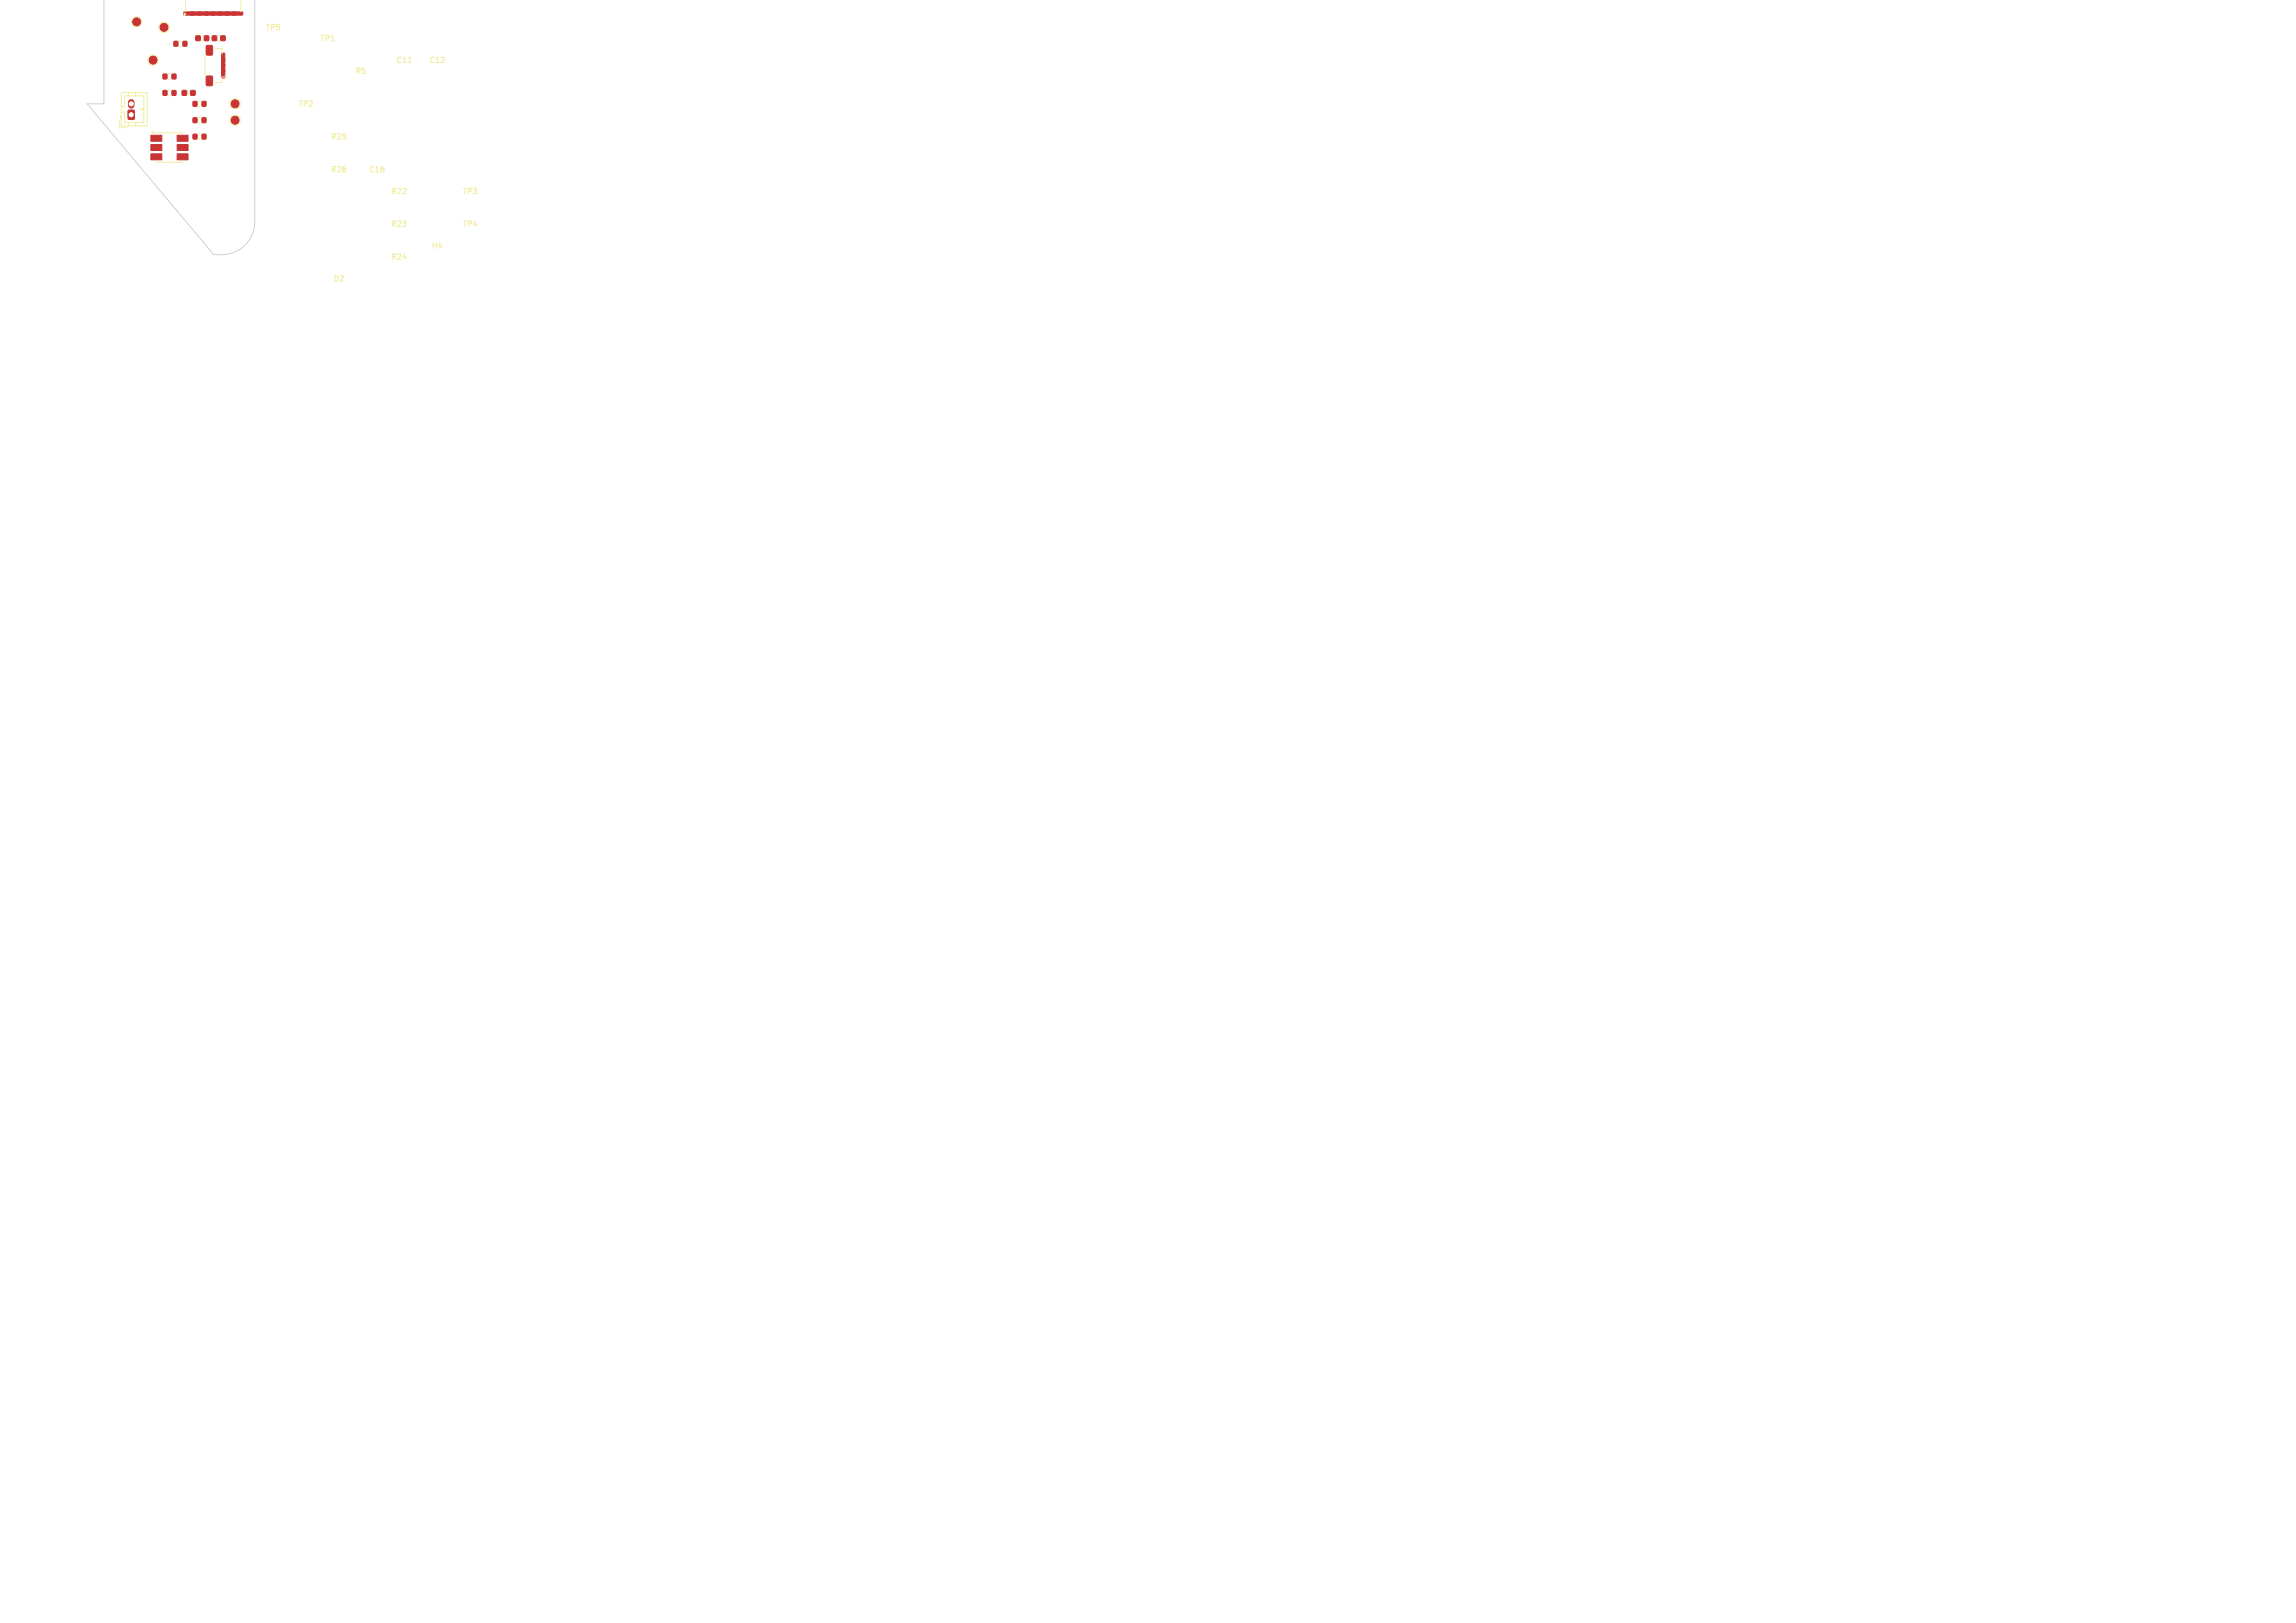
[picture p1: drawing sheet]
<svg xmlns="http://www.w3.org/2000/svg" width="420mm" height="297mm" viewBox="0 0 420 297" stroke-linecap="round" stroke-linejoin="round" font-family="sans-serif">
<defs><g id="words">
<g font-size="1.4" fill="#f2eda1">
<text x="48.5" y="5.7">TP5</text>
<text x="58.5" y="7.7">TP1</text>
<text x="72.4" y="11.7">C11</text>
<text x="78.4" y="11.7">C12</text>
<text x="64.9" y="13.7">R5</text>
<text x="54.5" y="19.7">TP2</text>
<text x="60.4" y="25.7">R25</text>
<text x="60.4" y="31.7">R26</text>
<text x="67.4" y="31.7">C16</text>
<text x="71.4" y="35.7">R22</text>
<text x="84.5" y="35.7">TP3</text>
<text x="71.4" y="41.7">R23</text>
<text x="84.5" y="41.7">TP4</text>
<text x="71.4" y="47.7">R24</text>
<text x="78.9" y="45.7">H4</text>
<text x="60.9" y="51.7">D2</text>
</g>
</g></defs>
<g fill="#c83434" stroke="#c83434" stroke-width=".18">
<path d="M33.6 2.2h1.8l.1 .5-1.8 .1z"/>
<path d="M34.9 2.2h1.8l.1 .5-1.9 .1z"/>
<path d="M36.2 2.2h1.8l.1 .5-1.9 .1z"/>
<path d="M37.4 2.2h1.8l.1 .5-1.8 .1z"/>
<path d="M38.7 2.2h1.8l.1 .5-1.8 .1z"/>
<path d="M40 2.2h1.8l.1 .5-1.9 .1z"/>
<path d="M41.2 2.2h1.9v.5l-1.8 .1z"/>
<path d="M42.5 2.2h1.8l.1 .5-1.8 .1z"/>
<path d="M31.8 7.6h.7v.8h-.7z"/>
<path d="M33.5 7.6h.7v.8h-.7z"/>
<path d="M35.8 6.6h.8v.8h-.8z"/>
<path d="M37.4 6.6h.8v.8h-.8z"/>
<path d="M38.8 6.6h.8v.8h-.8z"/>
<path d="M40.4 6.6h.8v.8h-.8z"/>
<path d="M33.3 16.6h.8v.8h-.8z"/>
<path d="M34.9 16.6h.8v.8h-.8z"/>
<path d="M29.8 13.6h.7v.8h-.7z"/>
<path d="M31.5 13.6h.7v.8h-.7z"/>
<path d="M29.8 16.6h.7v.8h-.7z"/>
<path d="M31.5 16.6h.7v.8h-.7z"/>
<path d="M40.6 12.8h.5l-.1 1.5-.5-.1z"/>
<path d="M40.6 11.8h.5l-.1 1.5-.5-.1z"/>
<path d="M40.6 10.8h.5l-.1 1.5-.5-.1z"/>
<path d="M40.6 9.8h.5l-.1 1.5-.5-.1z"/>
<path d="M37.8 14l.8-.1 .3 .2v1.4l-.2 .2h-.7l-.3-.2z"/>
<path d="M37.8 8.4l.8-.1 .3 .2v1.4l-.2 .2h-.7l-.3-.2z"/>
<path d="M23.5 20.2l.8-.1 .3 .2v1.3l-.2 .3h-.8l-.2-.2z"/>
<path d="M27.6 24.8h2v1h-2z"/>
<path d="M27.6 26.4h2v1.1h-2z"/>
<path d="M27.6 28.2h2v1.1h-2z"/>
<path d="M32.4 28.2h2v1.1h-2z"/>
<path d="M32.4 26.4h2v1.1h-2z"/>
<path d="M32.4 24.8h2v1h-2z"/>
<path d="M35.3 18.6h.7v.8h-.7z"/>
<path d="M37 18.6h.7v.8h-.7z"/>
<path d="M35.3 21.6h.7v.8h-.7z"/>
<path d="M37 21.6h.7v.8h-.7z"/>
<path d="M35.3 24.6h.7v.8h-.7z"/>
<path d="M37 24.6h.7v.8h-.7z"/>
<circle cx="30" cy="5" r=".75"/>
<circle cx="28" cy="11" r=".75"/>
<circle cx="43" cy="19" r=".75"/>
<circle cx="43" cy="22" r=".75"/>
<circle cx="25" cy="4" r=".75"/>
</g>
<path d="M24 18.7v.6" fill="none" stroke="#c83434" stroke-width="1.2"/>
<g fill="none" stroke="#f2eda1" stroke-width=".18">
<path d="M33.9 0l.1 2.1M44.1 0l-.1 2.1M22.2 16.9h4.7v6.2h-4.7zM22.2 19.5h.6v-2h3.5v5h-3.5v-2h-.6M23.5 16.9v.6M24.8 16.9v.6M26.3 19.9h-.5v.2h.5M30.8 17.5h.4M30.8 13.5h.4M30.8 14.5h.4M30.8 16.5h.4M32.8 7.5h.4"/>
<path d="M32.8 8.5h.4M34.4 16.5h.2M34.4 17.5h.2M36.3 18.5h.4M36.3 19.5h.4M36.9 7.5h.2M36.9 6.5h.2M37.5 10.1v3.8M39.5 8.9h1.1v1M39.9 7.5h.2M39.9 6.5h.2M41.6 14.1h-1v1h-1.1"/>
<path d="M74.7 11.5h.6M21.9 22.1v1.3h1.2M22.1 21.3v.3M22.2 21.3h-.2v.3h.2M23.5 22.5v.6M24.8 22.5v.6M25.8 20h.5M28.5 24.3h5M28.5 29.7h5M36.3 21.5h.4M36.3 22.5h.4M36.3 24.5h.4"/>
<path d="M36.3 25.5h.4"/>
<circle cx="25" cy="4" r=".95"/>
<circle cx="28" cy="11" r=".95"/>
<circle cx="30" cy="5" r=".95"/>
<circle cx="43" cy="19" r=".95"/>
<circle cx="43" cy="22" r=".95"/>
</g>
<g fill="#f2eda1" stroke="#f2eda1" stroke-width=".18">
<path d="M33.7 2.4l.3 .2-.3 .2z"/>
<path d="M27.8 24.2h.4l-.2 .3z"/>
</g>
<path d="M19 -.1v19.1h-3.1l23.2 27.6a6.6 6.6 0 0 0 6.1-2.1 6 6 0 0 0 1.4-3.9v-40.6" fill="none" stroke="#d0d2cd" stroke-width=".18"/>
<g fill="#fff" stroke="#fff" stroke-width=".18">
<circle cx="40" cy="24" r="1.1"/>
<circle cx="24" cy="21" r=".37"/>
<circle cx="24" cy="19" r=".37"/>
</g>
<use href="#words"/>
</svg>
